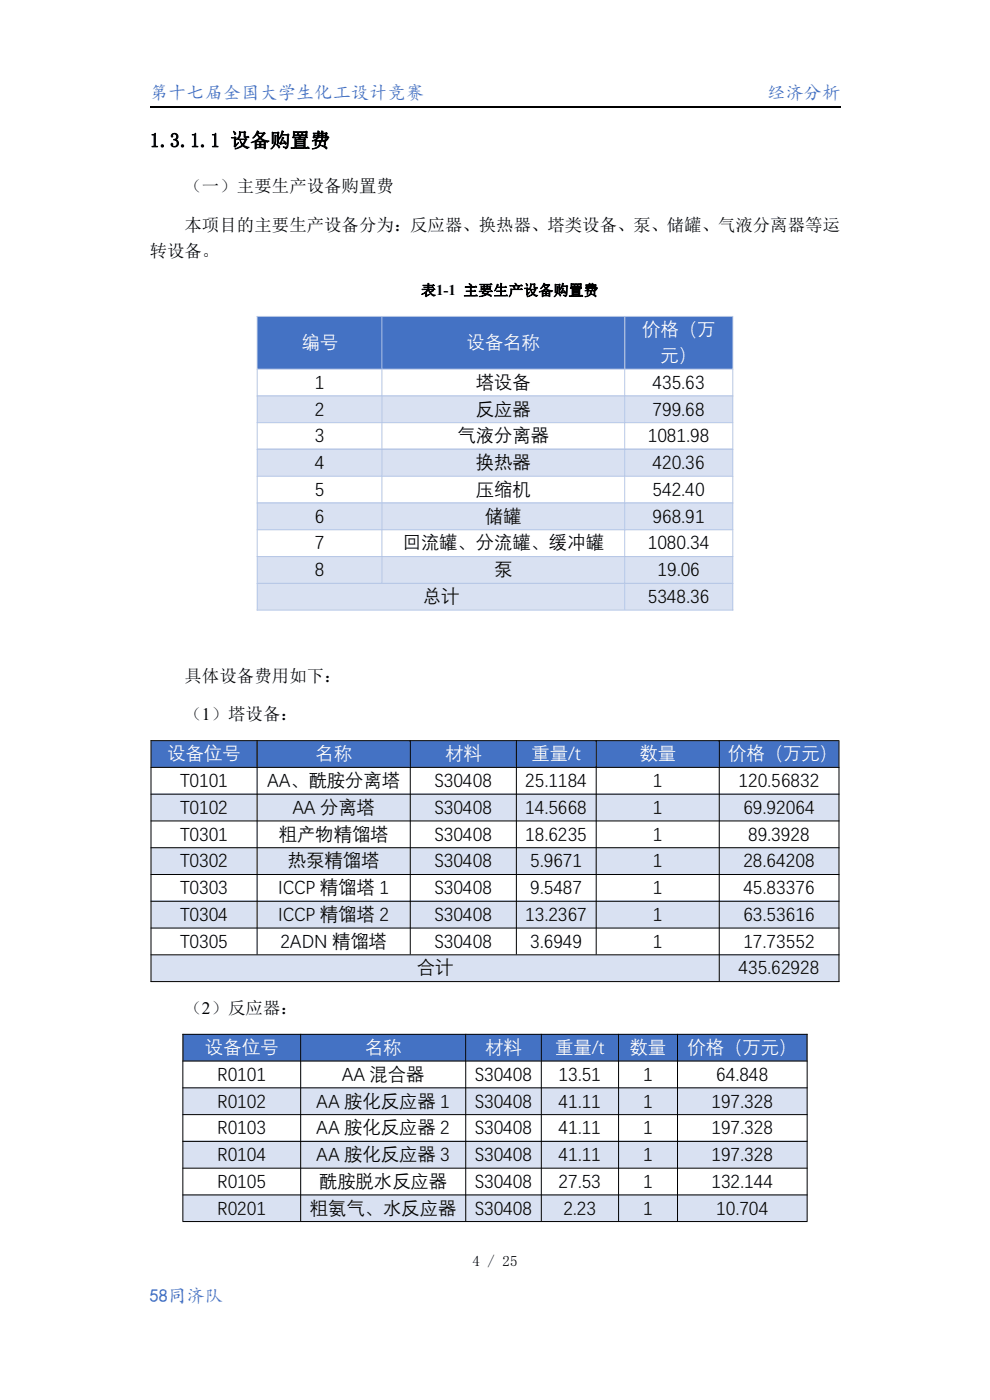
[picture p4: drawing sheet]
<svg xmlns="http://www.w3.org/2000/svg" width="210mm" height="297mm" viewBox="0 0 210 297" stroke-linecap="round" stroke-linejoin="round" font-family="sans-serif">
<defs><g id="words">
<text font-size="4.2" x="31.7" y="31.2">1.3.1.1 设备购置费</text>
<g font-size="3.9" fill="#4471c4">
<text x="31.7" y="21.1">第十七届全国大学生化工设计竞赛</text>
<text x="162.7" y="21.1">经济分析</text>
</g>
<g font-size="3.9" fill="#fff">
<text x="136.2" y="71.1">价格（万</text>
<text x="63.9" y="73.8">编号</text>
<text x="99" y="73.8">设备名称</text>
<text x="140.1" y="76.6">元）</text>
<text x="35.5" y="161.1">设备位号</text>
<text x="66.9" y="161.1">名称</text>
<text x="94.4" y="161.1">材料</text>
<text x="112.8" y="161.1">重量/t</text>
<text x="135.6" y="161.1">数量</text>
<text x="154.5" y="161.1">价格（万元）</text>
<text x="43.5" y="223.4">设备位号</text>
<text x="77.4" y="223.4">名称</text>
<text x="102.9" y="223.4">材料</text>
<text x="117.8" y="223.4">重量/t</text>
<text x="133.6" y="223.4">数量</text>
<text x="145.8" y="223.4">价格（万元）</text>
</g>
<g font-size="3.9">
<text x="66.8" y="82.3">1</text>
<text x="101" y="82.3">塔设备</text>
<text x="138.4" y="82.3">435.63</text>
<text x="66.8" y="87.9">2</text>
<text x="101" y="87.9">反应器</text>
<text x="138.4" y="87.9">799.68</text>
<text x="66.8" y="93.6">3</text>
<text x="97.1" y="93.6">气液分离器</text>
<text x="137.4" y="93.6">1081.98</text>
<text x="66.8" y="99.3">4</text>
<text x="101" y="99.3">换热器</text>
<text x="138.4" y="99.3">420.36</text>
<text x="66.8" y="105">5</text>
<text x="101" y="105">压缩机</text>
<text x="138.4" y="105">542.40</text>
<text x="66.8" y="110.7">6</text>
<text x="102.9" y="110.7">储罐</text>
<text x="138.4" y="110.7">968.91</text>
<text x="66.8" y="116.3">7</text>
<text x="85.4" y="116.3">回流罐、分流罐、缓冲罐</text>
<text x="137.4" y="116.3">1080.34</text>
<text x="66.8" y="122">8</text>
<text x="104.8" y="122">泵</text>
<text x="139.5" y="122">19.06</text>
<text x="89.7" y="127.7">总计</text>
<text x="137.4" y="127.7">5348.36</text>
<text x="38.2" y="166.8">T0101</text>
<text x="56.7" y="166.8">AA、酰胺分离塔</text>
<text x="92.2" y="166.8">S30408</text>
<text x="111.4" y="166.8">25.1184</text>
<text x="138.5" y="166.8">1</text>
<text x="156.7" y="166.8">120.56832</text>
<text x="38.2" y="172.4">T0102</text>
<text x="62" y="172.4">AA 分离塔</text>
<text x="92.2" y="172.4">S30408</text>
<text x="111.4" y="172.4">14.5668</text>
<text x="138.5" y="172.4">1</text>
<text x="157.7" y="172.4">69.92064</text>
<text x="38.2" y="178.1">T0301</text>
<text x="59.1" y="178.1">粗产物精馏塔</text>
<text x="92.2" y="178.1">S30408</text>
<text x="111.4" y="178.1">18.6235</text>
<text x="138.5" y="178.1">1</text>
<text x="158.7" y="178.1">89.3928</text>
<text x="38.2" y="183.8">T0302</text>
<text x="61.1" y="183.8">热泵精馏塔</text>
<text x="92.2" y="183.8">S30408</text>
<text x="112.5" y="183.8">5.9671</text>
<text x="138.5" y="183.8">1</text>
<text x="157.7" y="183.8">28.64208</text>
<text x="38.2" y="189.5">T0303</text>
<text x="59" y="189.5">ICCP 精馏塔 1</text>
<text x="92.2" y="189.5">S30408</text>
<text x="112.5" y="189.5">9.5487</text>
<text x="138.5" y="189.5">1</text>
<text x="157.7" y="189.5">45.83376</text>
<text x="38.2" y="195.2">T0304</text>
<text x="59" y="195.2">ICCP 精馏塔 2</text>
<text x="92.2" y="195.2">S30408</text>
<text x="111.4" y="195.2">13.2367</text>
<text x="138.5" y="195.2">1</text>
<text x="157.7" y="195.2">63.53616</text>
<text x="38.2" y="200.8">T0305</text>
<text x="59.5" y="200.8">2ADN 精馏塔</text>
<text x="92.2" y="200.8">S30408</text>
<text x="112.5" y="200.8">3.6949</text>
<text x="138.5" y="200.8">1</text>
<text x="157.7" y="200.8">17.73552</text>
<text x="88.4" y="206.5">合计</text>
<text x="156.7" y="206.5">435.62928</text>
<text x="46.1" y="229">R0101</text>
<text x="72.5" y="229">AA 混合器</text>
<text x="100.7" y="229">S30408</text>
<text x="118.5" y="229">13.51</text>
<text x="136.4" y="229">1</text>
<text x="151.9" y="229">64.848</text>
<text x="46.1" y="234.8">R0102</text>
<text x="67.1" y="234.8">AA 胺化反应器 1</text>
<text x="100.7" y="234.8">S30408</text>
<text x="118.5" y="234.8">41.11</text>
<text x="136.4" y="234.8">1</text>
<text x="150.9" y="234.8">197.328</text>
<text x="46.1" y="240.4">R0103</text>
<text x="67.1" y="240.4">AA 胺化反应器 2</text>
<text x="100.7" y="240.4">S30408</text>
<text x="118.5" y="240.4">41.11</text>
<text x="136.4" y="240.4">1</text>
<text x="150.9" y="240.4">197.328</text>
<text x="46.1" y="246.1">R0104</text>
<text x="46.1" y="251.8">R0105</text>
<text x="67.1" y="246.1">AA 胺化反应器 3</text>
<text x="67.7" y="251.8">酰胺脱水反应器</text>
<text x="100.7" y="246.1">S30408</text>
<text x="100.7" y="251.8">S30408</text>
<text x="118.5" y="246.1">41.11</text>
<text x="118.5" y="251.8">27.53</text>
<text x="136.4" y="246.1">1</text>
<text x="136.4" y="251.8">1</text>
<text x="150.9" y="246.1">197.328</text>
<text x="150.9" y="251.8">132.144</text>
<text x="46.1" y="257.4">R0201</text>
<text x="65.7" y="257.4">粗氨气、水反应器</text>
<text x="100.7" y="257.4">S30408</text>
<text x="119.5" y="257.4">2.23</text>
<text x="136.4" y="257.4">1</text>
<text x="151.9" y="257.4">10.704</text>
</g>
<text font-size="3.9" fill="#4472c4" x="31.7" y="276.2">58同济队</text>
<g font-size="3.7">
<text x="39.2" y="40.8">（一）主要生产设备购置费</text>
<text x="39.2" y="49.1">本项目的主要生产设备分为：反应器、换热器、塔类设备、泵、储罐、气液分离器等运</text>
<text x="31.7" y="54.6">转设备。</text>
<text x="39.2" y="144.6">具体设备费用如下：</text>
<text x="39.2" y="152.8">（1）塔设备：</text>
<text x="39.2" y="215.2">（2）反应器：</text>
</g>
<g font-size="3.2">
<text x="89.3" y="62.7">表1-1 主要生产设备购置费</text>
<text x="100.2" y="268.5">4 / 25</text>
</g>
</g></defs>
<path d="M31.7 22.6h146.6" fill="none" stroke="#000" stroke-width=".25"/>
<g fill="#4472c4">
<path d="M54.6 67.2h26.4v11.1h-26.4z" fill-rule="evenodd"/>
<path d="M81.1 67.2h51.4v11.1h-51.4z" fill-rule="evenodd"/>
<path d="M132.6 67.2h22.8v11.1h-22.8z" fill-rule="evenodd"/>
</g>
<g fill="#d9e1f2">
<path d="M54.6 83.9h26.4v5.7h-26.4z" fill-rule="evenodd"/>
<path d="M81.1 83.9h51.4v5.7h-51.4z" fill-rule="evenodd"/>
<path d="M132.6 83.9h22.8v5.7h-22.8z" fill-rule="evenodd"/>
<path d="M54.6 95.2h26.4v5.8h-26.4z" fill-rule="evenodd"/>
<path d="M81.1 95.2h51.4v5.8h-51.4z" fill-rule="evenodd"/>
<path d="M132.6 95.2h22.8v5.8h-22.8z" fill-rule="evenodd"/>
<path d="M54.6 106.6h26.4v5.7h-26.4z" fill-rule="evenodd"/>
<path d="M81.1 106.6h51.4v5.7h-51.4z" fill-rule="evenodd"/>
<path d="M132.6 106.6h22.8v5.7h-22.8z" fill-rule="evenodd"/>
<path d="M54.6 117.9h26.4v5.8h-26.4z" fill-rule="evenodd"/>
<path d="M81.1 117.9h51.4v5.8h-51.4z" fill-rule="evenodd"/>
<path d="M132.6 117.9h22.8v5.8h-22.8z" fill-rule="evenodd"/>
<path d="M54.6 123.8h77.9v5.6h-77.9z" fill-rule="evenodd"/>
<path d="M132.6 123.6h22.8v5.8h-22.8z" fill-rule="evenodd"/>
</g>
<g fill="none" stroke="#b4c6e7" stroke-width=".21">
<path d="M54.5 67.1h101M54.5 78.3h101M54.6 67v62.5M81 67v56.7M132.5 67v62.3M155.5 67.2v62.3M54.5 84h101M54.5 89.7h101M54.5 95.4h101M54.5 101h101M54.5 106.7h101M54.5 112.4h101"/>
<path d="M54.5 118.1h101M54.5 123.8h101M54.5 129.4h101"/>
</g>
<g fill="#4472c4">
<path d="M32.1 157.2h22.4v5.6h-22.4z" fill-rule="evenodd"/>
<path d="M54.6 157.2h32.4v5.6h-32.4z" fill-rule="evenodd"/>
<path d="M87.1 157.2h22.4v5.6h-22.4z" fill-rule="evenodd"/>
<path d="M109.6 157.2h16.8v5.6h-16.8z" fill-rule="evenodd"/>
<path d="M126.5 157.2h26v5.6h-26z" fill-rule="evenodd"/>
<path d="M152.6 157.2h25.3v5.6h-25.3z" fill-rule="evenodd"/>
</g>
<g fill="#d9e1f2">
<path d="M32.1 168.3h22.4v5.8h-22.4z" fill-rule="evenodd"/>
<path d="M54.6 168.3h32.4v5.8h-32.4z" fill-rule="evenodd"/>
<path d="M87.1 168.3h22.4v5.8h-22.4z" fill-rule="evenodd"/>
<path d="M109.6 168.3h16.8v5.8h-16.8z" fill-rule="evenodd"/>
<path d="M126.5 168.3h26v5.8h-26z" fill-rule="evenodd"/>
<path d="M152.6 168.3h25.3v5.8h-25.3z" fill-rule="evenodd"/>
<path d="M32.1 179.7h22.4v5.8h-22.4z" fill-rule="evenodd"/>
<path d="M54.6 179.7h32.4v5.8h-32.4z" fill-rule="evenodd"/>
<path d="M87.1 179.7h22.4v5.8h-22.4z" fill-rule="evenodd"/>
<path d="M109.6 179.7h16.8v5.8h-16.8z" fill-rule="evenodd"/>
<path d="M126.5 179.7h26v5.8h-26z" fill-rule="evenodd"/>
<path d="M152.6 179.7h25.3v5.8h-25.3z" fill-rule="evenodd"/>
<path d="M32.1 191.1h22.4v5.7h-22.4z" fill-rule="evenodd"/>
<path d="M54.6 191.1h32.4v5.7h-32.4z" fill-rule="evenodd"/>
<path d="M87.1 191.1h22.4v5.7h-22.4z" fill-rule="evenodd"/>
<path d="M109.6 191.1h16.8v5.7h-16.8z" fill-rule="evenodd"/>
<path d="M126.5 191.1h26v5.7h-26z" fill-rule="evenodd"/>
<path d="M152.6 191.1h25.3v5.7h-25.3z" fill-rule="evenodd"/>
<path d="M32.1 202.6h120.4v5.6h-120.4z" fill-rule="evenodd"/>
<path d="M152.6 202.4h25.3v5.8h-25.3z" fill-rule="evenodd"/>
</g>
<g fill="none" stroke="#000" stroke-width=".21">
<path d="M31.9 157.1h146.2M32 157v51.3M54.5 157v45.5M87 157v45.5M109.5 157v45.5M126.5 157v45.5M152.6 157v51.2M178 157.2v51.1M31.9 162.8h146.2M31.9 168.5h146.2M31.9 174.2h146.2M31.9 179.8h146.2"/>
<path d="M31.9 185.5h146.2M31.9 191.2h146.2M31.9 196.9h146.2M31.9 202.6h146.2M31.9 208.2h146.2"/>
</g>
<g fill="#4472c4">
<path d="M38.8 219.5h24.9v5.6h-24.9z" fill-rule="evenodd"/>
<path d="M63.8 219.5h35v5.6h-35z" fill-rule="evenodd"/>
<path d="M98.8 219.5h16v5.6h-16z" fill-rule="evenodd"/>
<path d="M114.9 219.5h16.3v5.6h-16.3z" fill-rule="evenodd"/>
<path d="M131.3 219.5h12.4v5.6h-12.4z" fill-rule="evenodd"/>
<path d="M143.8 219.5h27.4v5.6h-27.4z" fill-rule="evenodd"/>
</g>
<g fill="#d9e1f2">
<path d="M38.8 230.6h24.9v5.8h-24.9z" fill-rule="evenodd"/>
<path d="M63.8 230.6h35v5.8h-35z" fill-rule="evenodd"/>
<path d="M98.8 230.6h16v5.8h-16z" fill-rule="evenodd"/>
<path d="M114.9 230.6h16.3v5.8h-16.3z" fill-rule="evenodd"/>
<path d="M131.3 230.6h12.4v5.8h-12.4z" fill-rule="evenodd"/>
<path d="M143.8 230.6h27.4v5.8h-27.4z" fill-rule="evenodd"/>
<path d="M38.8 242h24.9v5.8h-24.9z" fill-rule="evenodd"/>
<path d="M63.8 242h35v5.8h-35z" fill-rule="evenodd"/>
<path d="M98.8 242h16v5.8h-16z" fill-rule="evenodd"/>
<path d="M114.9 242h16.3v5.8h-16.3z" fill-rule="evenodd"/>
<path d="M131.3 242h12.4v5.8h-12.4z" fill-rule="evenodd"/>
<path d="M143.8 242h27.4v5.8h-27.4z" fill-rule="evenodd"/>
<path d="M38.8 253.4h24.9v5.7h-24.9z" fill-rule="evenodd"/>
<path d="M63.8 253.4h35v5.7h-35z" fill-rule="evenodd"/>
<path d="M98.8 253.4h16v5.7h-16z" fill-rule="evenodd"/>
<path d="M114.9 253.4h16.3v5.7h-16.3z" fill-rule="evenodd"/>
<path d="M131.3 253.4h12.4v5.7h-12.4z" fill-rule="evenodd"/>
<path d="M143.8 253.4h27.4v5.7h-27.4z" fill-rule="evenodd"/>
</g>
<g fill="none" stroke="#000" stroke-width=".21">
<path d="M38.7 219.4h132.6M38.8 219.3v39.8M63.8 219.3v39.8M98.8 219.3v39.8M114.8 219.3v39.8M131.2 219.3v39.8M143.7 219.3v39.8M171.2 219.3v39.8M38.7 225.1h132.6M38.7 230.8h132.6M38.7 236.5h132.6M38.7 242.1h132.6"/>
<path d="M38.7 247.8h132.6M38.7 253.5h132.6M38.7 259.1h132.6"/>
</g>
<use href="#words"/>
</svg>
